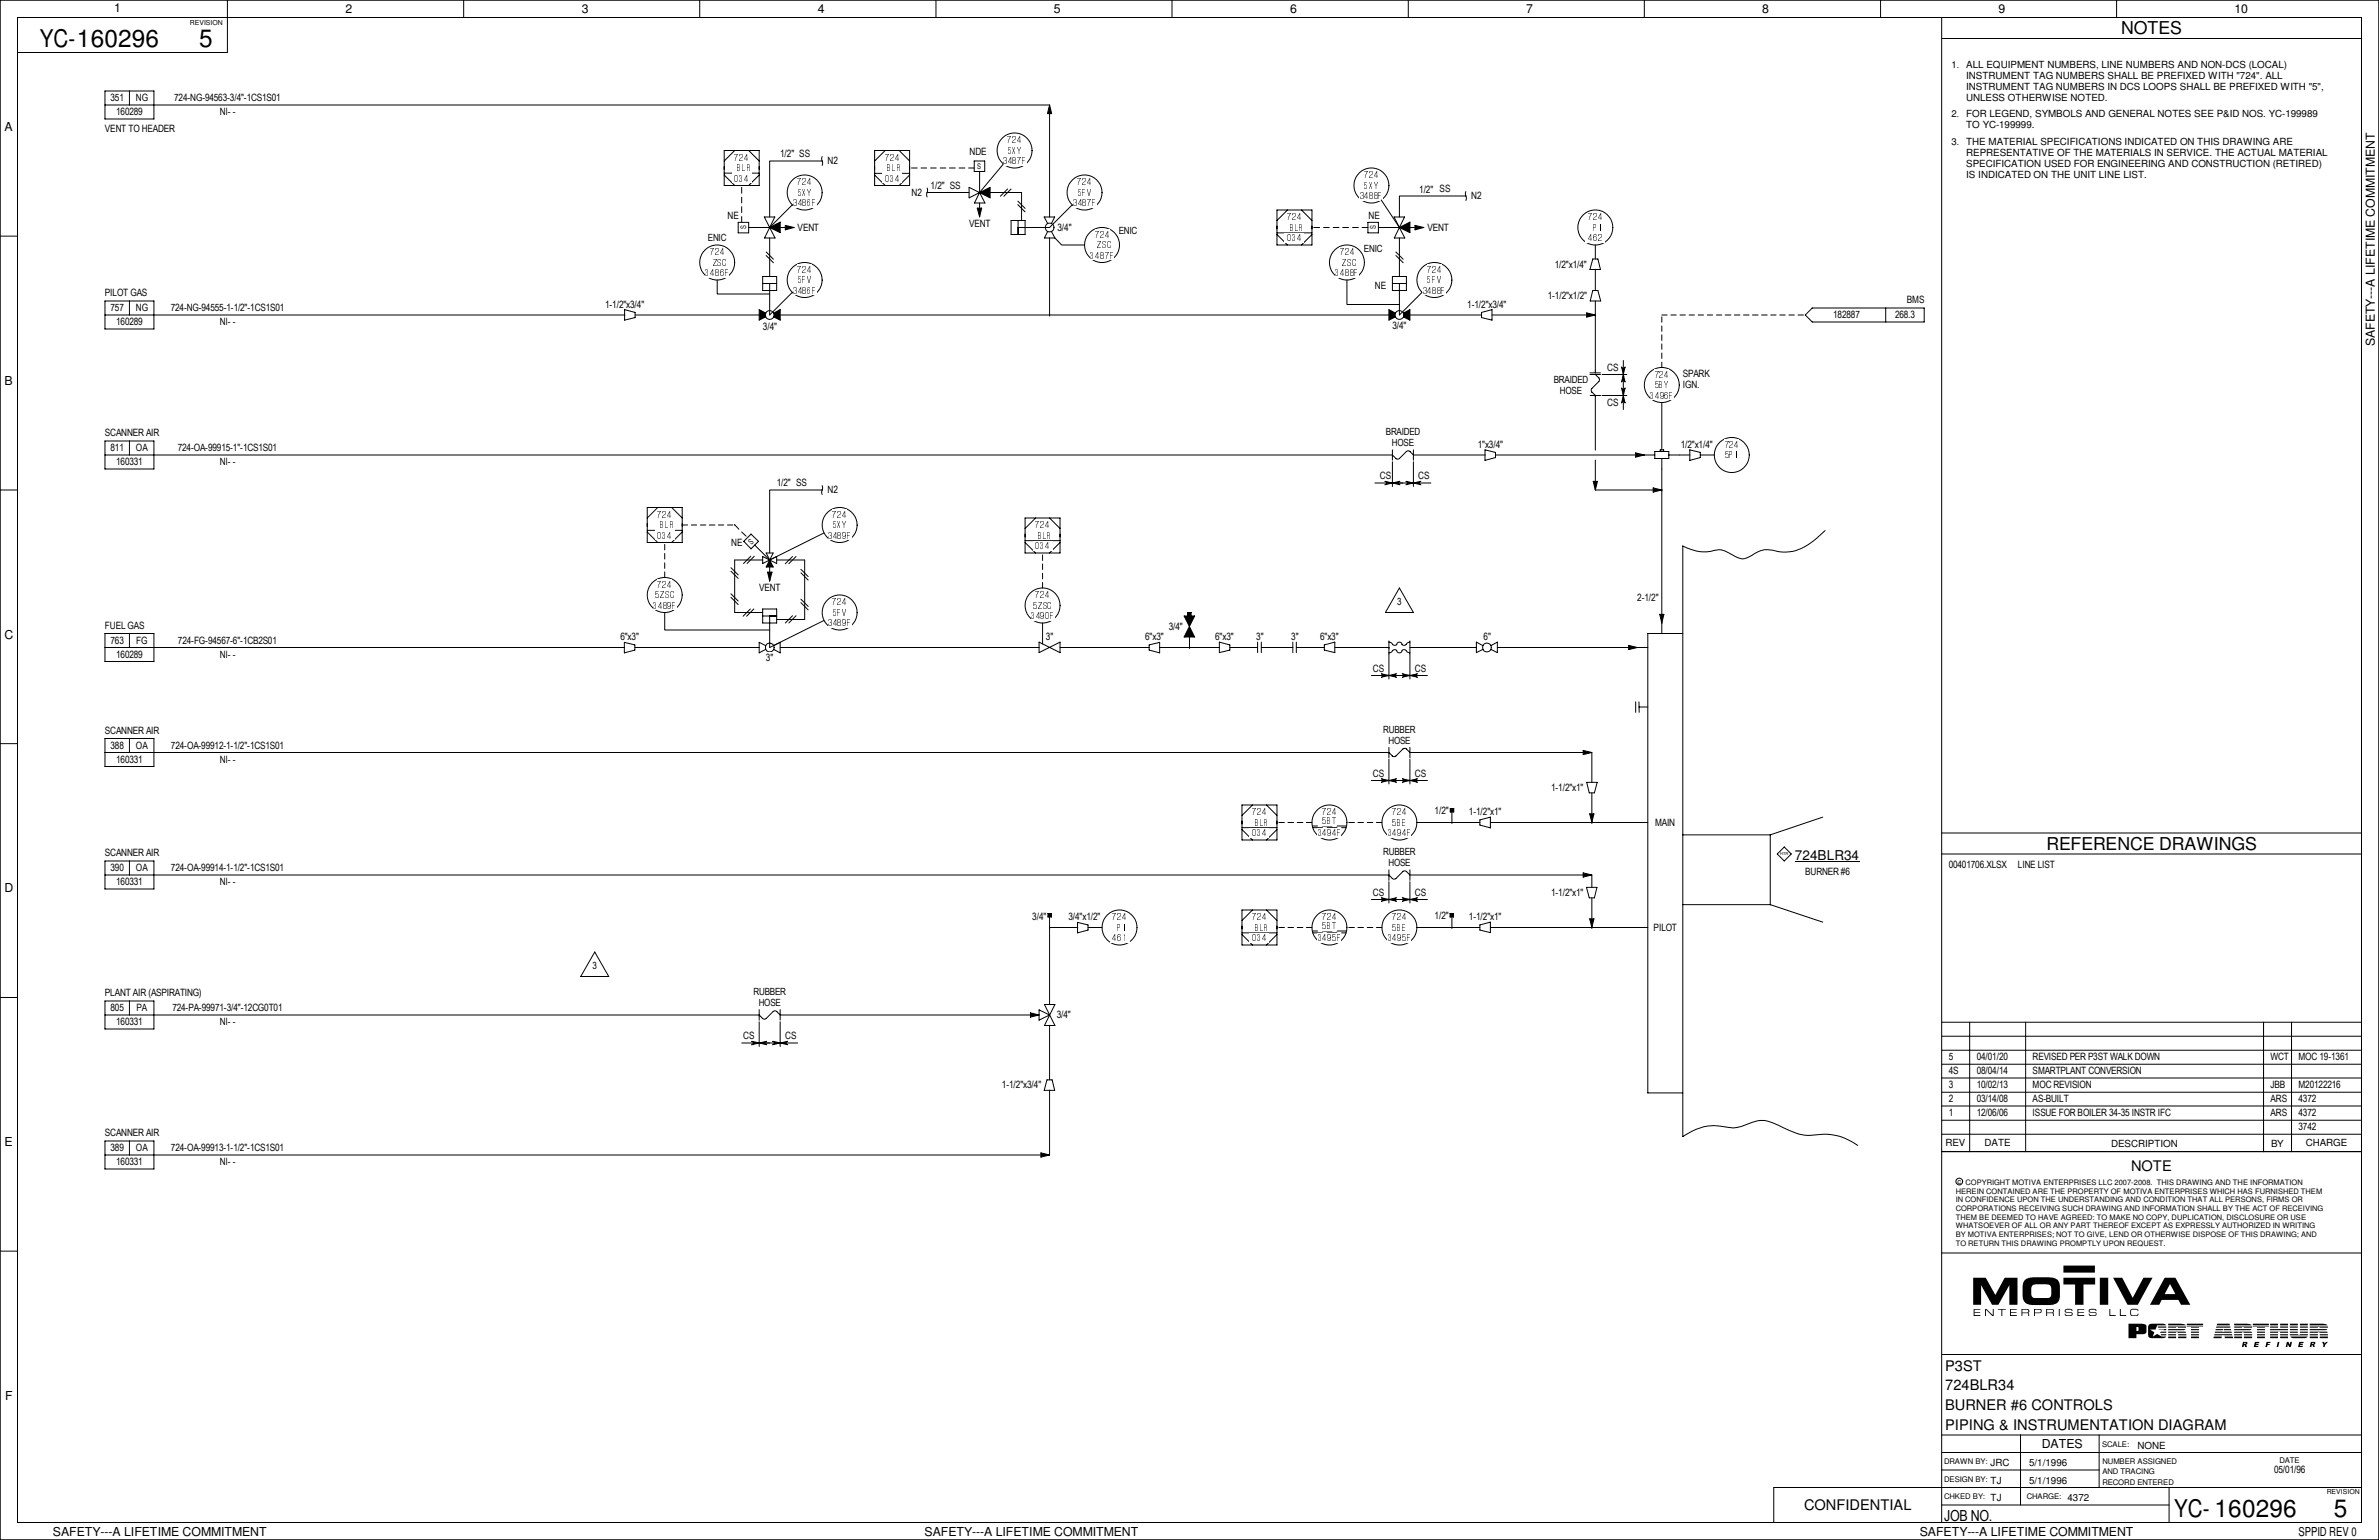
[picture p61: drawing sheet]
<svg xmlns="http://www.w3.org/2000/svg" width="432mm" height="279mm" viewBox="0 0 432 279" stroke-linecap="round" stroke-linejoin="round" font-family="sans-serif">
<defs><g id="words">
<g font-size="4.4">
<text x="7.2" y="8.6">YC-160296</text>
<text x="36.2" y="8.5">5</text>
<text x="394.6" y="275.3">YC- 160296</text>
<text x="423.6" y="275.2">5</text>
</g>
<g font-size="3.2">
<text x="385" y="6.2">NOTES</text>
<text x="371.4" y="154.1">REFERENCE DRAWINGS</text>
</g>
<text font-size="2.8" x="352.9" y="275.9">JOB NO.</text>
<g font-size="2.7">
<text x="386.8" y="212.4">NOTE</text>
<text x="353.1" y="248.7">P3ST</text>
<text x="353.1" y="252.3">724BLR34</text>
<text x="353.1" y="255.8">BURNER #6 CONTROLS</text>
<text x="353.1" y="259.4">PIPING &amp; INSTRUMENTATION DIAGRAM</text>
<text x="327.4" y="274">CONFIDENTIAL</text>
</g>
<text font-size="2.5" x="325.8" y="156">724BLR34</text>
<g font-size="2.2">
<text x="20.7" y="2.2">1</text>
<text x="62.7" y="2.4">2</text>
<text x="105.6" y="2.4">3</text>
<text x="148.4" y="2.4">4</text>
<text x="191.3" y="2.4">5</text>
<text x="234.1" y="2.4">6</text>
<text x="277" y="2.4">7</text>
<text x="319.9" y="2.4">8</text>
<text x="362.8" y="2.4">9</text>
<text x="405.6" y="2.4">10</text>
<text x=".8" y="23.8">A</text>
<text x="431" y="62.8" transform="rotate(-90 431 62.8)">SAFETY---A LIFETIME COMMITMENT</text>
<text x=".8" y="69.8">B</text>
<text x=".8" y="115.9">C</text>
<text x=".8" y="161.9">D</text>
<text x=".8" y="207.9">E</text>
<text x=".9" y="254">F</text>
<text x="370.6" y="262.7">DATES</text>
<text x="9.6" y="278.7">SAFETY---A LIFETIME COMMITMENT</text>
<text x="167.8" y="278.7">SAFETY---A LIFETIME COMMITMENT</text>
<text x="348.4" y="278.7">SAFETY---A LIFETIME COMMITMENT</text>
<text x="417.2" y="278.6">SPPID REV 0</text>
</g>
<g font-size="1.8">
<text x="356.9" y="12.4">ALL EQUIPMENT NUMBERS, LINE NUMBERS AND NON-DCS (LOCAL)</text>
<text x="356.9" y="14.4">INSTRUMENT TAG NUMBERS SHALL BE PREFIXED WITH &quot;724&quot;. ALL</text>
<text x="356.9" y="16.4">INSTRUMENT TAG NUMBERS IN DCS LOOPS SHALL BE PREFIXED WITH &quot;5&quot;,</text>
<text x="19" y="23.9">VENT TO HEADER</text>
<text x="20.1" y="18.4">351</text>
<text x="21.1" y="21">160289</text>
<text x="24.6" y="18.4">NG</text>
<text x="31.6" y="18.4">724-NG-94563-3/4&quot;-1CS1S01</text>
<text x="39.9" y="21">NI- -</text>
<text x="356.9" y="18.4">UNLESS OTHERWISE NOTED.</text>
<text x="356.9" y="21.3">FOR LEGEND, SYMBOLS AND GENERAL NOTES SEE P&amp;ID NOS. YC-199989</text>
<text x="356.9" y="23.3">TO YC-199999.</text>
<text x="141.6" y="28.6">1/2&quot; SS</text>
<text x="150.2" y="29.8">N2</text>
<text x="176" y="28.1">NDE</text>
<text x="356.9" y="26.4">THE MATERIAL SPECIFICATIONS INDICATED ON THIS DRAWING ARE</text>
<text x="356.9" y="28.4">REPRESENTATIVE OF THE MATERIALS IN SERVICE. THE ACTUAL MATERIAL</text>
<text x="165.4" y="35.6">N2</text>
<text x="168.9" y="34.3">1/2&quot; SS</text>
<text x="257.6" y="35">1/2&quot; SS</text>
<text x="356.9" y="30.4">SPECIFICATION USED FOR ENGINEERING AND CONSTRUCTION (RETIRED)</text>
<text x="356.9" y="32.3">IS INDICATED ON THE UNIT LINE LIST.</text>
<text x="132" y="39.7">NE</text>
<text x="144.8" y="41.9">VENT</text>
<text x="175.9" y="41.3">VENT</text>
<text x="191.9" y="42">3/4&quot;</text>
<text x="248.4" y="39.8">NE</text>
<text x="259.1" y="41.9">VENT</text>
<text x="267" y="36.2">N2</text>
<text x="128.5" y="43.8">ENIC</text>
<text x="203.1" y="42.5">ENIC</text>
<text x="247.6" y="45.7">ENIC</text>
<text x="19" y="53.8">PILOT GAS</text>
<text x="249.6" y="52.5">NE</text>
<text x="282.2" y="48.6">1/2&quot;x1/4&quot;</text>
<text x="20.1" y="56.5">757</text>
<text x="21.1" y="59.1">160289</text>
<text x="24.6" y="56.5">NG</text>
<text x="31" y="56.5">724-NG-94555-1-1/2&quot;-1CS1S01</text>
<text x="39.9" y="59.1">NI- -</text>
<text x="109.8" y="55.9">1-1/2&quot;x3/4&quot;</text>
<text x="138.5" y="59.9">3/4&quot;</text>
<text x="252.7" y="59.7">3/4&quot;</text>
<text x="266.3" y="55.9">1-1/2&quot;x3/4&quot;</text>
<text x="280.9" y="54.3">1-1/2&quot;x1/2&quot;</text>
<text x="332.7" y="57.8">182887</text>
<text x="344" y="57.8">268.3</text>
<text x="346.1" y="55">BMS</text>
<text x="282" y="69.5">BRAIDED</text>
<text x="283.1" y="71.5">HOSE</text>
<text x="291.7" y="67.3">CS</text>
<text x="305.4" y="68.4">SPARK</text>
<text x="305.4" y="70.4">IGN.</text>
<text x="291.7" y="73.7">CS</text>
<text x="19" y="79.2">SCANNER AIR</text>
<text x="20.1" y="81.9">811</text>
<text x="24.7" y="81.9">OA</text>
<text x="32.3" y="81.9">724-OA-99915-1&quot;-1CS1S01</text>
<text x="251.5" y="79">BRAIDED</text>
<text x="252.6" y="81">HOSE</text>
<text x="268.2" y="81.3">1&quot;x3/4&quot;</text>
<text x="305.1" y="81.3">1/2&quot;x1/4&quot;</text>
<text x="21.1" y="84.5">160331</text>
<text x="39.9" y="84.5">NI- -</text>
<text x="141" y="88.3">1/2&quot; SS</text>
<text x="150.2" y="89.5">N2</text>
<text x="250.4" y="87">CS</text>
<text x="257.4" y="87">CS</text>
<text x="132.7" y="99.1">NE</text>
<text x="137.8" y="107.3">VENT</text>
<text x="253.6" y="109.9">3</text>
<text x="297.2" y="109.1">2-1/2&quot;</text>
<text x="19" y="114.1">FUEL GAS</text>
<text x="20.1" y="116.8">763</text>
<text x="21.1" y="119.4">160289</text>
<text x="24.7" y="116.8">FG</text>
<text x="32.3" y="116.8">724-FG-94567-6&quot;-1CB2S01</text>
<text x="39.9" y="119.4">NI- -</text>
<text x="112.6" y="116.2">6&quot;x3&quot;</text>
<text x="189.8" y="116.2">3&quot;</text>
<text x="207.9" y="116.2">6&quot;x3&quot;</text>
<text x="212.1" y="114.3">3/4&quot;</text>
<text x="220.6" y="116.2">6&quot;x3&quot;</text>
<text x="228" y="116.2">3&quot;</text>
<text x="234.4" y="116.2">3&quot;</text>
<text x="239.6" y="116.2">6&quot;x3&quot;</text>
<text x="269.3" y="116.2">6&quot;</text>
<text x="139" y="120">3&quot;</text>
<text x="249.2" y="121.9">CS</text>
<text x="256.8" y="121.9">CS</text>
<text x="19" y="133.1">SCANNER AIR</text>
<text x="20.1" y="135.9">388</text>
<text x="24.7" y="135.9">OA</text>
<text x="31" y="135.9">724-OA-99912-1-1/2&quot;-1CS1S01</text>
<text x="251.1" y="133">RUBBER</text>
<text x="252" y="135">HOSE</text>
<text x="21.1" y="138.4">160331</text>
<text x="39.9" y="138.4">NI- -</text>
<text x="249.2" y="141">CS</text>
<text x="256.8" y="141">CS</text>
<text x="281.5" y="143.5">1-1/2&quot;x1&quot;</text>
<text x="260.4" y="147.7">1/2&quot;</text>
<text x="266.6" y="148">1-1/2&quot;x1&quot;</text>
<text x="300.4" y="149.9">MAIN</text>
<text x="19" y="155.4">SCANNER AIR</text>
<text x="251.1" y="155.2">RUBBER</text>
<text x="20.1" y="158.1">390</text>
<text x="21.1" y="160.7">160331</text>
<text x="24.7" y="158.1">OA</text>
<text x="31" y="158.1">724-OA-99914-1-1/2&quot;-1CS1S01</text>
<text x="39.9" y="160.7">NI- -</text>
<text x="252" y="157.2">HOSE</text>
<text x="327.7" y="158.7">BURNER #6</text>
<text x="353.7" y="157.5">00401706.XLSX</text>
<text x="366.3" y="157.5">LINE LIST</text>
<text x="187.4" y="167">3/4&quot;</text>
<text x="193.9" y="167">3/4&quot;x1/2&quot;</text>
<text x="249.2" y="162.6">CS</text>
<text x="256.8" y="162.6">CS</text>
<text x="260.4" y="166.7">1/2&quot;</text>
<text x="266.6" y="167">1-1/2&quot;x1&quot;</text>
<text x="281.5" y="162.6">1-1/2&quot;x1&quot;</text>
<text x="300.1" y="168.9">PILOT</text>
<text x="107.6" y="175.9">3</text>
<text x="19" y="180.8">PLANT AIR (ASPIRATING)</text>
<text x="20.1" y="183.5">805</text>
<text x="24.8" y="183.5">PA</text>
<text x="31.3" y="183.5">724-PA-99971-3/4&quot;-12CG0T01</text>
<text x="136.8" y="180.6">RUBBER</text>
<text x="137.7" y="182.6">HOSE</text>
<text x="191.8" y="184.8">3/4&quot;</text>
<text x="21.1" y="186.1">160331</text>
<text x="39.9" y="186.1">NI- -</text>
<text x="134.9" y="188.6">CS</text>
<text x="142.5" y="188.6">CS</text>
<text x="181.9" y="197.5">1-1/2&quot;x3/4&quot;</text>
<text x="353.7" y="197.5">3</text>
<text x="353.7" y="194.9">4S</text>
<text x="353.7" y="192.4">5</text>
<text x="358.8" y="194.9">08/04/14</text>
<text x="358.8" y="197.5">10/02/13</text>
<text x="358.8" y="192.4">04/01/20</text>
<text x="368.9" y="197.5">MOC REVISION</text>
<text x="368.9" y="194.9">SMARTPLANT CONVERSION</text>
<text x="368.9" y="192.4">REVISED PER P3ST WALK DOWN</text>
<text x="412.1" y="197.5">JBB</text>
<text x="412.1" y="192.4">WCT</text>
<text x="417.2" y="197.5">M20122216</text>
<text x="417.2" y="192.4">MOC 19-1361</text>
<text x="353.7" y="200">2</text>
<text x="353.7" y="202.6">1</text>
<text x="358.8" y="202.6">12/06/06</text>
<text x="358.8" y="200">03/14/08</text>
<text x="368.9" y="202.6">ISSUE FOR BOILER 34-35 INSTR IFC</text>
<text x="368.9" y="200">AS-BUILT</text>
<text x="412.1" y="202.6">ARS</text>
<text x="412.1" y="200">ARS</text>
<text x="417.2" y="202.6">4372</text>
<text x="417.2" y="200">4372</text>
<text x="19" y="206.2">SCANNER AIR</text>
<text x="20.1" y="208.9">389</text>
<text x="24.7" y="208.9">OA</text>
<text x="31" y="208.9">724-OA-99913-1-1/2&quot;-1CS1S01</text>
<text x="353.1" y="208">REV</text>
<text x="360.2" y="207.9">DATE</text>
<text x="383.2" y="208">DESCRIPTION</text>
<text x="412.2" y="208">BY</text>
<text x="417.2" y="205.1">3742</text>
<text x="418.5" y="208">CHARGE</text>
<text x="21.1" y="211.5">160331</text>
<text x="39.9" y="211.5">NI- -</text>
<text x="388" y="262.8">NONE</text>
<text x="361.3" y="266">JRC</text>
<text x="361.3" y="269.2">TJ</text>
<text x="368.3" y="266">5/1/1996</text>
<text x="368.3" y="269.2">5/1/1996</text>
<text x="412.7" y="267.3">05/01/96</text>
<text x="361.3" y="272.4">TJ</text>
<text x="375.3" y="272.4">4372</text>
</g>
<g font-size="1.7">
<text x="354.2" y="12.4">1.</text>
<text x="354.2" y="21.3">2.</text>
<text x="133.3" y="29.2">724</text>
<text x="160.6" y="29.2">724</text>
<text x="182" y="29.8">3487F</text>
<text x="182.8" y="26">724</text>
<text x="182.9" y="27.9">5XY</text>
<text x="354.2" y="26.3">3.</text>
<text x="133.3" y="33">034</text>
<text x="133.8" y="31.1">BLR</text>
<text x="144.7" y="33.7">724</text>
<text x="144.8" y="35.5">5XY</text>
<text x="160.6" y="33">034</text>
<text x="161.1" y="31.1">BLR</text>
<text x="195.5" y="33.7">724</text>
<text x="195.6" y="35.5">5FV</text>
<text x="247.6" y="32.4">724</text>
<text x="247.6" y="34.2">5XY</text>
<text x="143.9" y="37.4">3486F</text>
<text x="194.7" y="37.4">3487F</text>
<text x="233.6" y="40">724</text>
<text x="234.1" y="41.9">BLR</text>
<text x="246.8" y="36.2">3488F</text>
<text x="288.2" y="40">724</text>
<text x="289.1" y="41.9">PI</text>
<text x="128.9" y="46.4">724</text>
<text x="197.9" y="47">3487F</text>
<text x="198.7" y="43.2">724</text>
<text x="199.2" y="45.1">ZSC</text>
<text x="233.6" y="43.8">034</text>
<text x="243.2" y="46.4">724</text>
<text x="288.2" y="43.8">462</text>
<text x="128" y="50.2">3486F</text>
<text x="129.3" y="48.3">ZSC</text>
<text x="143.9" y="53.3">3486F</text>
<text x="144.7" y="49.5">724</text>
<text x="144.8" y="51.4">5FV</text>
<text x="242.3" y="50.2">3488F</text>
<text x="243.6" y="48.3">ZSC</text>
<text x="258.2" y="53.3">3488F</text>
<text x="259" y="49.5">724</text>
<text x="259.1" y="51.4">5FV</text>
<text x="300.3" y="68.6">724</text>
<text x="300.3" y="70.5">5BY</text>
<text x="299.5" y="72.4">3496F</text>
<text x="313" y="81.3">724</text>
<text x="313" y="83.2">5PI</text>
<text x="119.3" y="94">724</text>
<text x="119.8" y="95.9">BLR</text>
<text x="151.1" y="94">724</text>
<text x="151.1" y="95.8">5XY</text>
<text x="187.9" y="95.9">724</text>
<text x="119.3" y="97.8">034</text>
<text x="150.3" y="97.7">3489F</text>
<text x="187.9" y="99.7">034</text>
<text x="188.4" y="97.8">BLR</text>
<text x="119.3" y="106.7">724</text>
<text x="118.5" y="110.5">3489F</text>
<text x="118.9" y="108.6">5ZSC</text>
<text x="150.3" y="113.6">3489F</text>
<text x="151.1" y="109.9">724</text>
<text x="151.1" y="111.7">5FV</text>
<text x="187.1" y="112.4">3490F</text>
<text x="187.5" y="110.5">5ZSC</text>
<text x="187.9" y="108.6">724</text>
<text x="227.3" y="148">724</text>
<text x="227.8" y="149.9">BLR</text>
<text x="240" y="148">724</text>
<text x="240" y="149.6">5BT</text>
<text x="252.7" y="148">724</text>
<text x="252.7" y="149.9">5BE</text>
<text x="227.3" y="151.8">034</text>
<text x="239.1" y="151.8">3494F</text>
<text x="251.8" y="151.8">3494F</text>
<text x="201.9" y="167">724</text>
<text x="227.3" y="167">724</text>
<text x="240" y="167">724</text>
<text x="252.7" y="167">724</text>
<text x="201.9" y="170.8">461</text>
<text x="202.8" y="168.9">PI</text>
<text x="227.3" y="170.8">034</text>
<text x="227.8" y="168.9">BLR</text>
<text x="239.1" y="170.8">3495F</text>
<text x="240" y="168.6">5BT</text>
<text x="251.8" y="170.8">3495F</text>
<text x="252.7" y="168.9">5BE</text>
</g>
<g font-size="1.4">
<text x="177.4" y="30.6">S</text>
<text x="135.4" y="41.6" transform="rotate(-90 135.4 41.6)">S</text>
<text x="249.7" y="41.6" transform="rotate(-90 249.7 41.6)">S</text>
<text x="136.4" y="98.9" transform="rotate(-45 136.4 98.9)">S</text>
<text x="355.3" y="214.8">c COPYRIGHT MOTIVA ENTERPRISES LLC 2007-2008. THIS DRAWING AND THE INFORMATION</text>
<text x="355" y="216.6">HEREIN CONTAINED ARE THE PROPERTY OF MOTIVA ENTERPRISES WHICH HAS FURNISHED THEM</text>
<text x="355" y="218.1">IN CONFIDENCE UPON THE UNDERSTANDING AND CONDITION THAT ALL PERSONS, FIRMS OR</text>
<text x="355" y="219.7">CORPORATIONS RECEIVING SUCH DRAWING AND INFORMATION SHALL BY THE ACT OF RECEIVING</text>
<text x="355" y="221.3">THEM BE DEEMED TO HAVE AGREED: TO MAKE NO COPY, DUPLICATION, DISCLOSURE OR USE</text>
<text x="355" y="222.9">WHATSOEVER OF ALL OR ANY PART THEREOF EXCEPT AS EXPRESSLY AUTHORIZED IN WRITING</text>
<text x="355" y="224.5">BY MOTIVA ENTERPRISES; NOT TO GIVE, LEND OR OTHERWISE DISPOSE OF THIS DRAWING; AND</text>
<text x="355" y="226.1">TO RETURN THIS DRAWING PROMPTLY UPON REQUEST.</text>
<text x="381.6" y="262.6">SCALE:</text>
<text x="352.9" y="265.7">DRAWN BY:</text>
<text x="352.9" y="268.9">DESIGN BY:</text>
<text x="381.6" y="267.5">AND TRACING</text>
<text x="381.6" y="269.4">RECORD ENTERED</text>
<text x="381.6" y="265.6">NUMBER ASSIGNED</text>
<text x="413.7" y="265.4">DATE</text>
<text x="352.9" y="272">CHKED BY:</text>
<text x="367.9" y="272">CHARGE:</text>
</g>
<g font-size="1.3">
<text x="34.5" y="4.5">REVISION</text>
<text x="422.3" y="271.1">REVISION</text>
</g>
<text font-size=".7" x="323.1" y="155.2">HTR</text>
</g></defs>
<g fill="none" stroke="#fff" stroke-width=".18">
<path d="M352.4 156.8h1.3M353.1 156.2v1.3M352.4 194.3h1.3M352.4 199.4h1.3M352.4 196.8h1.3M352.4 191.8h1.3M353.1 191.1v1.3M353.1 193.7v1.3M353.1 196.2v1.3M353.1 198.8v1.3M357.5 194.3h1.3M357.5 199.4h1.3"/>
<path d="M357.5 196.8h1.3M357.5 191.8h1.3M358.1 191.1v1.3M358.1 193.7v1.3M358.1 196.2v1.3M358.1 198.8v1.3M367.7 194.3h1.3M367.7 199.4h1.3M367.7 196.8h1.3M367.7 191.8h1.3M368.3 191.1v1.3M368.3 193.7v1.3"/>
<path d="M368.3 196.2v1.3M368.3 198.8v1.3M410.8 199.4h1.4M410.8 196.8h1.4M410.8 191.8h1.4M411.5 191.1v1.3M411.5 196.2v1.3M411.5 198.8v1.3M415.9 199.4h1.3M415.9 196.8h1.3M415.9 191.8h1.3M416.6 191.1v1.3"/>
<path d="M416.6 196.2v1.3M416.6 198.8v1.3M352.4 201.9h1.3M353.1 201.3v1.3M357.5 201.9h1.3M358.1 201.3v1.3M367.7 201.9h1.3M368.3 201.3v1.3M410.8 201.9h1.4M411.5 201.3v1.3M415.9 201.9h1.3M415.9 204.5h1.3"/>
<path d="M416.6 201.3v1.3M416.6 203.8v1.3"/>
</g>
<g fill="none" stroke="#000" stroke-width=".18">
<path d="M298.4 82.5h2M300.4 81.9h2.5v1.3h-2.5zM301.3 81.9v-.3h.7v.3M301.6 83.2v1.9M302.9 82.5h1.9M297.2 117.5h1.9M301.6 113v1.9M297.5 128.3h1.6M297.5 127.3v1.9M297.2 149.2h1.9M323.8 153.7l1.3 1.2-1.3 1.3-1.2-1.3zM325.8 156.4h11.7"/>
<path d="M297.2 168.3h1.9"/>
<circle cx="120.6" cy="108" r="3.2"/>
</g>
<g fill="#fff">
<path d="M119.3 105.2h2.7v1.7h-2.7z" fill-rule="evenodd"/>
<path d="M118.5 109h4.3v1.7h-4.3z" fill-rule="evenodd"/>
<path d="M118.9 107.1h3.5v1.7h-3.5z" fill-rule="evenodd"/>
</g>
<circle cx="130.2" cy="47.6" r="3.2" fill="none" stroke="#000" stroke-width=".18"/>
<g fill="#fff">
<path d="M128.9 44.8h2.6v1.8h-2.6z" fill-rule="evenodd"/>
<path d="M128 48.6h4.3v1.8h-4.3z" fill-rule="evenodd"/>
<path d="M128.4 46.7h3.5v1.8h-3.5z" fill-rule="evenodd"/>
</g>
<circle cx="200" cy="44.5" r="3.2" fill="none" stroke="#000" stroke-width=".18"/>
<g fill="#fff">
<path d="M198.7 41.7h2.6v1.7h-2.6z" fill-rule="evenodd"/>
<path d="M197.9 45.5h4.3v1.7h-4.3z" fill-rule="evenodd"/>
<path d="M198.3 43.6h3.5v1.7h-3.5z" fill-rule="evenodd"/>
</g>
<circle cx="244.5" cy="47.6" r="3.2" fill="none" stroke="#000" stroke-width=".18"/>
<g fill="#fff">
<path d="M243.2 44.8h2.6v1.8h-2.6z" fill-rule="evenodd"/>
<path d="M242.3 48.6h4.3v1.8h-4.3z" fill-rule="evenodd"/>
<path d="M242.7 46.7h3.5v1.8h-3.5z" fill-rule="evenodd"/>
</g>
<circle cx="289.6" cy="41.3" r="3.2" fill="none" stroke="#000" stroke-width=".18"/>
<g fill="#fff">
<path d="M288.2 38.5h2.7v1.8h-2.7z" fill-rule="evenodd"/>
<path d="M287.8 42.3h3.5v1.8h-3.5z" fill-rule="evenodd"/>
<path d="M288.2 40.4h2.7v1.8h-2.7z" fill-rule="evenodd"/>
</g>
<g fill="none" stroke="#000" stroke-width=".18">
<path d="M138.4 51.4h2.6M138.4 50.2h2.6v2.5h-2.6zM139.7 51.4v5.7M183.5 40h2.6v2.5h-2.6zM184.8 41.3h5.7M184.8 40v2.5M190.2 42l-.6 1.2h1.9l-.7-1.2M190.2 40.6l-.7-1.2h1.9l-.6 1.2M252.7 51.4h2.6M252.7 50.2h2.6v2.5h-2.6zM254 51.4v5.7M238.2 149.9h.9"/>
<path d="M238.3 150.2h1.7M240 149.9h1.8M240.9 150.2h1.8M242.7 149.9h1.7M243.5 150.2h.8"/>
<circle cx="190.5" cy="41.3" r=".8"/>
<circle cx="241.3" cy="149.2" r="3.2"/>
</g>
<g fill="#fff">
<path d="M240 146.4h2.6v1.8h-2.6z" fill-rule="evenodd"/>
<path d="M239.1 150.2h4.4v1.8h-4.4z" fill-rule="evenodd"/>
<path d="M240 148.1h2.6v1.7h-2.6z" fill-rule="evenodd"/>
</g>
<g fill="none" stroke="#000" stroke-width=".18">
<path d="M238.2 168.9h.9M238.3 169.2h1.7M240 168.9h1.8M240.9 169.2h1.8M242.7 168.9h1.7M243.5 169.2h.8"/>
<circle cx="241.3" cy="168.3" r="3.2"/>
</g>
<g fill="#fff">
<path d="M240 165.5h2.6v1.8h-2.6z" fill-rule="evenodd"/>
<path d="M239.1 169.3h4.4v1.8h-4.4z" fill-rule="evenodd"/>
<path d="M240 167.1h2.6v1.8h-2.6z" fill-rule="evenodd"/>
</g>
<path d="M131.4 31.7l1.9 2M131.4 27.3h6.4v6.4h-6.4zM131.4 31.4h6.4M133.3 27.3l-1.9 1.9M135.9 27.3l1.9 1.9M137.8 31.7l-1.9 2" fill="none" stroke="#000" stroke-width=".18"/>
<g fill="#fff">
<path d="M133.3 27.7h2.6v1.8h-2.6z" fill-rule="evenodd"/>
<path d="M132.9 31.5h3.5v1.8h-3.5z" fill-rule="evenodd"/>
<path d="M132.9 29.6h3.5v1.8h-3.5z" fill-rule="evenodd"/>
</g>
<circle cx="301.6" cy="69.9" r="3.2" fill="none" stroke="#000" stroke-width=".18"/>
<g fill="#fff">
<path d="M300.3 67.1h2.6v1.7h-2.6z" fill-rule="evenodd"/>
<path d="M299.5 70.9h4.3v1.7h-4.3z" fill-rule="evenodd"/>
<path d="M300.3 69h2.6v1.7h-2.6z" fill-rule="evenodd"/>
</g>
<path d="M158.7 31.7l2 2M158.7 27.3h6.4v6.4h-6.4zM158.7 31.5h6.4M160.7 27.3l-2 1.9M163.2 27.3l1.9 1.9M165.1 31.7l-1.9 2" fill="none" stroke="#000" stroke-width=".18"/>
<g fill="#fff">
<path d="M160.6 27.7h2.6v1.8h-2.6z" fill-rule="evenodd"/>
<path d="M160.2 31.5h3.5v1.8h-3.5z" fill-rule="evenodd"/>
<path d="M160.2 29.6h3.5v1.8h-3.5z" fill-rule="evenodd"/>
</g>
<circle cx="189.2" cy="109.9" r="3.2" fill="none" stroke="#000" stroke-width=".18"/>
<g fill="#fff">
<path d="M187.9 107.1h2.6v1.7h-2.6z" fill-rule="evenodd"/>
<path d="M187.1 110.9h4.3v1.7h-4.3z" fill-rule="evenodd"/>
<path d="M187.5 109h3.5v1.7h-3.5z" fill-rule="evenodd"/>
</g>
<path d="M231.8 38.1h6.3v6.3h-6.3zM233.7 38.1l-1.9 1.9M236.2 38.1l1.9 1.9M231.8 42.5l1.9 1.9M231.8 42.2h6.3M238.1 42.5l-1.9 1.9" fill="none" stroke="#000" stroke-width=".18"/>
<g fill="#fff">
<path d="M233.6 38.5h2.7v1.8h-2.7z" fill-rule="evenodd"/>
<path d="M233.2 42.3h3.5v1.8h-3.5z" fill-rule="evenodd"/>
<path d="M233.2 40.4h3.5v1.8h-3.5z" fill-rule="evenodd"/>
</g>
<g fill="none" stroke="#000" stroke-width=".18">
<path d="M138.7 39.4h1.9l-1.8 3.8h1.9zM176.8 29.2h1.9v1.9h-1.9zM177.8 31.1v3.8M134 40.3h1.9v1.9h-1.9zM135.9 41.3h3.8M139.7 41.3h.1M139.7 41.3l1.9-1v1.9zM136.3 96.9l1.4 1.3-1.4 1.4-1.3-1.4zM137 98.9l2.7 2.7M138.4 101v1.2l2.6-1.2v1.2zM138.4 110.5h2.6v2.5h-2.6zM138.4 111.8h2.6"/>
<path d="M139 117.1l-1.2-.6v1.9l1.2-.6M139.1 100.3h1.2l-1.2 2.6h1.2zM139.7 111.8v5.7M140.4 117.1l1.2-.6v1.9l-1.2-.6"/>
<circle cx="139.7" cy="117.5" r=".8"/>
</g>
<path d="M139.7 41.3l1.9-1v1.9zM139.7 101.6l.6 1.3h-1.2z" fill="#000"/>
<path d="M177.8 34.9l1.9-.9v1.9z" fill="#fff"/>
<g fill="#000">
<path d="M177.8 34.9l1.9-.9v1.9zM254 41.3l1.9-1v1.9z"/>
<path d="M178.1 34.8l.3-.2v.6l-.3-.1z" fill-rule="evenodd"/>
</g>
<g fill="none" stroke="#000" stroke-width=".18">
<path d="M175.9 34v1.9l3.8-1.9v1.9zM177.8 34.9h.1M177.8 34.9l1 1.9h-1.9zM253 39.4h1.9l-1.8 3.8h1.9zM248.3 40.3h1.9v1.9h-1.9zM250.2 41.3h3.8M254 41.3h.1M254 41.3l1.9-1v1.9zM225.4 150.5l1.9 1.9M225.4 146h6.4v6.4h-6.4zM225.4 150.2h6.4M227.3 146l-1.9 2"/>
<path d="M229.9 146l1.9 2M231.8 150.5l-1.9 1.9"/>
</g>
<g fill="#fff">
<path d="M227.3 146.4h2.6v1.8h-2.6z" fill-rule="evenodd"/>
<path d="M226.9 150.2h3.4v1.8h-3.4z" fill-rule="evenodd"/>
<path d="M226.9 148.3h3.4v1.8h-3.4z" fill-rule="evenodd"/>
</g>
<path d="M225.4 169.5l1.9 1.9M225.4 165.1h6.4v6.3h-6.4zM225.4 169.2h6.4M227.3 165.1l-1.9 1.9M229.9 165.1l1.9 1.9M231.8 169.5l-1.9 1.9" fill="none" stroke="#000" stroke-width=".18"/>
<g fill="#fff">
<path d="M227.3 165.5h2.6v1.8h-2.6z" fill-rule="evenodd"/>
<path d="M226.9 169.3h3.4v1.8h-3.4z" fill-rule="evenodd"/>
<path d="M226.9 167.4h3.4v1.8h-3.4z" fill-rule="evenodd"/>
</g>
<circle cx="203.2" cy="168.3" r="3.2" fill="none" stroke="#000" stroke-width=".18"/>
<g fill="#fff">
<path d="M201.9 165.5h2.6v1.8h-2.6z" fill-rule="evenodd"/>
<path d="M201.5 169.3h3.4v1.8h-3.4z" fill-rule="evenodd"/>
<path d="M201.9 167.4h2.6v1.8h-2.6z" fill-rule="evenodd"/>
</g>
<path d="M186.1 98.4l1.9 1.9M186.1 94h6.3v6.3h-6.3zM186.1 98.1h6.3M188 94l-1.9 1.9M190.5 94l1.9 1.9M192.4 98.4l-1.9 1.9" fill="none" stroke="#000" stroke-width=".18"/>
<g fill="#fff">
<path d="M187.9 94.4h2.6v1.7h-2.6z" fill-rule="evenodd"/>
<path d="M187.5 98.2h3.5v1.7h-3.5z" fill-rule="evenodd"/>
<path d="M187.5 96.3h3.5v1.7h-3.5z" fill-rule="evenodd"/>
</g>
<circle cx="254" cy="149.2" r="3.2" fill="none" stroke="#000" stroke-width=".18"/>
<g fill="#fff">
<path d="M252.7 146.4h2.6v1.8h-2.6z" fill-rule="evenodd"/>
<path d="M251.8 150.2h4.4v1.8h-4.4z" fill-rule="evenodd"/>
<path d="M252.7 148.3h2.6v1.8h-2.6z" fill-rule="evenodd"/>
</g>
<path d="M117.5 96.5l1.9 1.9M117.5 92.1h6.3v6.3h-6.3zM117.5 96.2h6.3M119.4 92.1l-1.9 1.9M121.9 92.1l1.9 1.9M123.8 96.5l-1.9 1.9" fill="none" stroke="#000" stroke-width=".18"/>
<g fill="#fff">
<path d="M119.3 92.5h2.7v1.7h-2.7z" fill-rule="evenodd"/>
<path d="M118.9 96.3h3.5v1.7h-3.5z" fill-rule="evenodd"/>
<path d="M118.9 94.4h3.5v1.7h-3.5z" fill-rule="evenodd"/>
</g>
<circle cx="254" cy="168.3" r="3.2" fill="none" stroke="#000" stroke-width=".18"/>
<g fill="#fff">
<path d="M252.7 165.5h2.6v1.8h-2.6z" fill-rule="evenodd"/>
<path d="M251.8 169.3h4.4v1.8h-4.4z" fill-rule="evenodd"/>
<path d="M252.7 167.4h2.6v1.8h-2.6z" fill-rule="evenodd"/>
</g>
<g fill="none" stroke="#000" stroke-width=".18">
<path d="M19 16.5h8.9v5.1h-8.9zM19 19h8.9M23.5 16.5v2.5M27.9 19h162.6v20.4M134.6 34v1.1M134.6 35.8v1M134.6 37.5v1.1M134.6 39.3v1M149.2 28.4v.8M149.2 29.2v.8M149.2 29.2h-9.5v10.2M165.4 30.5h1.1"/>
<path d="M167.2 30.5h1M168.3 34.1v.8M168.3 34.9v.8M168.3 34.9h7.6M168.9 30.5h1M170.6 30.5h1.1M172.3 30.5h1.1M174.1 30.5h1M175.8 30.5h1M177.4 37.8h.8l-.4 1.5zM177.8 36.8v2.6M179.7 34.9h5.7v5.1"/>
<path d="M182.9 34.3l-1.3 1.3M183.5 34.3l-1.3 1.3M184.7 36.5l1.4 1.3M184.7 37.1l1.4 1.3M266.1 34.8v.8M266.1 35.6v.8M266.1 35.6h-12.1v3.8M19 54.6h8.9v5.1h-8.9zM19 57.1h94.4M23.5 54.6v2.5M113.4 56.2l1.9 .5v.9l-1.9 .5zM115.3 57.1h22.5"/>
<path d="M130.2 50.8v2.5h9.5M139.1 46.4l1.3 1.3M139.1 45.7l1.3 1.3M139.7 43.2v7M141.6 57.1h110.5M141.6 41.3h2.5M142.5 40.9l1.6 .4-1.6 .4zM190.5 57.1h.1M190.5 43.1v14M191.5 43.2l1.2 1.2h4.1M238.5 41.3h1M240.2 41.3h1.1"/>
<path d="M242 41.3h1M243.7 41.3h1.1M244.5 50.8v4.4h9.5M245.5 41.3h1M247.2 41.3h1.1M253.4 46.4l1.3 1.3M253.4 45.7l1.3 1.3M254 43.2v7M255.9 57.1h13M255.9 41.3h2.5M256.8 40.9l1.6 .4-1.6 .4zM268.9 56.7l1.9-.5v1.9l-1.9-.5z"/>
<path d="M289.1 47h.9l.5 1.9h-1.9zM289.1 52.7h.9l.5 1.9h-1.9zM289.6 44.4v2.6M289.6 48.9v3.8M301.6 57.1h1M301.6 57.5v1M301.6 59.1v1M303.3 57.1h.9M304.9 57.1h1M306.6 57.1h1M308.2 57.1h1M309.9 57.1h1"/>
<path d="M311.5 57.1h1M313.1 57.1h1.1M314.8 57.1h1M316.4 57.1h1.1M318.1 57.1h1M319.7 57.1h1.1M321.4 57.1h1M323 57.1h1M324.7 57.1h1M326.3 57.1h1M328.9 55.9h20.3v2.5h-20.3l-1.2-1.3zM342.3 55.9v2.5"/>
<path d="M288.6 67.9h1.9M288.6 71.8h1.9M288.9 71.1l.7 .7M289.6 67.9l.6 .7M290.2 68.5l.1 .6-1.5 1.5 .1 .6M301.6 60.7v1.1M301.6 62.4v1M301.6 64.1v.9M301.6 65.7v1M301.6 73v8.6M19 80h8.9v5.1h-8.9zM19 82.5h8.9"/>
<path d="M23.5 80v2.5M120.6 98.8v1M123.8 95.2h1M125.5 95.2h.9M127.1 95.2h1M128.7 95.2h1.1M130.4 95.2h1M132 95.2h1M133.3 95.2l.8 .8M134.6 96.5l.8 .8M149.2 88.9v.8M149.2 88.1v.8"/>
<path d="M149.2 88.9h-9.5v11.4M252.7 82.5l.7 .7M252.7 81.6v1.9M255.9 81.9l.6 .6h13.1M255.9 81.9l-.5-.1-1.5 1.5-.6-.1M256.5 81.6v1.9M269.5 81.6l1.9 .5v.9l-1.9 .5zM271.4 82.5h27.1M301.6 88.9h.1M301.6 85.1v28M304.8 82.5h1.9M19 114.9h8.9v5.1h-8.9z"/>
<path d="M19 117.5h94.4M23.5 114.9v2.6M113.3 116.5l1.9 .5v.9l-1.9 .5zM115.2 117.5h22.6M120.6 111.1v3.2h19.1M120.6 100.4v1M120.6 102.1v1M120.6 103.8v1M132.7 107.7l1.3 1.4M132.7 108.4l1.3 1.3M132.7 103l1.3 1.3M132.7 103.6l1.3 1.3"/>
<path d="M136.2 110.5l-1.3 1.3M136.3 100.9l-1.3 1.3M136.8 110.5l-1.3 1.3M136.9 100.9l-1.3 1.3M138.4 101.6h-5.1v9.5h5.1M139.3 103.8h.8l-.4 1.6zM139.7 102.9v2.5M141 101.6h5v10.8h-5M141.6 117.5h47M143.8 111.7l-1.3 1.3M143.8 101l-1.3 1.3M144.5 111.7l-1.3 1.3"/>
<path d="M144.5 101l-1.3 1.3M145.4 108.7l1.3 1.3M145.4 109.3l1.3 1.4M145.4 103.3l1.3 1.3M145.4 103.9l1.3 1.3M155.6 111.1a3.2 3.2 0 0 1-4.6 2.9 3.2 3.2 0 0 1-.5-5.4 3.2 3.2 0 0 1 5 2l.1 .6M189.2 100.7v1M189.2 102.3v1M189.2 104v1M189.2 105.7v1M189.2 113v3.8M192.4 117.5h16.2"/>
<path d="M208.6 117l1.9-.5v1.9l-1.9-.5zM251.5 111.1h5M252.1 116.5l.5 .2a.55 .55 0 0 0 .9 .2M252.1 116.3v2.4M253.5 118a.49 .49 0 0 0 .5 .5 .49 .49 0 0 0 .5-.5 .55 .55 0 0 1 .9 .3l.5 .1M253.5 118a.55 .55 0 0 0-.9 .3l-.5 .1M255.9 116.5l-.5 .2a.55 .55 0 0 1-.9 .2 .49 .49 0 0 0-.5-.4 .49 .49 0 0 0-.5 .4M255.9 116.3v2.4M255.9 117.5h12.1M269.2 117.1l-1.2-.6v1.9l1.2-.6M270.6 117.1l1.2-.6v1.9l-1.2-.6M271.8 117.5h25.4"/>
<path d="M19 134h8.9v5.1h-8.9zM19 136.5h8.9M23.5 134v2.5M252.1 136.5l.6 .7M252.1 135.6v1.9M255.3 135.9l.6 .6M255.3 135.9l-.5-.1-1.6 1.4h-.5M255.9 135.6v1.9M296.9 127.3v1.9M19 156.2h8.9v5.1h-8.9zM19 158.7h8.9M23.5 156.2v2.5"/>
<path d="M232.1 149.2h1M233.8 149.2h1M235.5 149.2h1M237.1 149.2h1M244.8 149.2h1M246.5 149.2h1M248.2 149.2h1M249.8 149.2h1M252.1 157.8v1.9M252.1 158.7l.6 .7M255.3 158.1l.6 .6M255.3 158.1l-.5-.1-1.6 1.5-.5-.1"/>
<path d="M255.9 157.8v1.9M288 141.9h1.9l-.5 1.9h-.9zM288.9 143.8v5.5M105.4 177.2h5.1M190.5 168.3h.1M190.5 166.3v15.9M190.5 168.3h5.1M195.6 167.3l1.9 .5v.9l-1.9 .5zM197.5 168.3h2.5M232.1 168.3h1M233.8 168.3h1M235.5 168.3h1"/>
<path d="M237.1 168.3h1M244.8 168.3h1M246.5 168.3h1M248.2 168.3h1M249.8 168.3h1M268.6 167.8l1.9-.5v1.9l-1.9-.5zM288 161h1.9l-.5 1.9h-.9zM19 181.6h8.9v5.1h-8.9zM19 184.1h8.9M23.5 181.6v2.5M137.8 184.1l.6 .7M137.8 183.2v1.9"/>
<path d="M141 183.5l.6 .6h47M141 183.5l-.5-.1-1.6 1.5-.5-.1M141.6 183.2v1.9M188.6 183.2l1.9 .9-1.9 1zM189.6 182.2h1.9l-1.9 3.9h1.9zM190 195.9h1l.4 1.9h-1.9zM190.5 197.8v11.7h-171.5M190.5 186v9.9M19 207h8.9v5.1h-8.9zM23.5 207v2.5"/>
<circle cx="269.9" cy="117.5" r=".8"/>
</g>
<path d="M177.4 37.8h.8l-.4 1.5zM142.5 40.9l1.6 .4-1.6 .4zM256.8 40.9l1.6 .4-1.6 .4zM139.3 103.8h.8l-.4 1.6z" fill="#000"/>
<path d="M356.2 10.8h1.3M356.2 19.7h1.3M356.9 10.2v1.3M356.9 19v1.4M326.4 158.1h1.3M327 157.5v1.3M411.5 266.7h1.3M412.1 266.1v1.3" fill="none" stroke="#fff" stroke-width=".18"/>
<g fill="#fff">
<path d="M150.3 112.2h4.2v1.7h-4.2z" fill-rule="evenodd"/>
<path d="M151.1 108.3h2.6v1.8h-2.6z" fill-rule="evenodd"/>
<path d="M151.1 110.3h2.6v1.7h-2.6z" fill-rule="evenodd"/>
</g>
<path d="M252.1 33.7a3.2 3.2 0 0 1-4.6 2.8 3.2 3.2 0 0 1-.5-5.4 3.2 3.2 0 0 1 5.1 2v.6M149.6 112.6l-9.9 4.9" fill="none" stroke="#000" stroke-width=".18"/>
<g fill="#fff">
<path d="M246.8 34.7h4.2v1.7h-4.2z" fill-rule="evenodd"/>
<path d="M247.6 30.9h2.6v1.7h-2.6z" fill-rule="evenodd"/>
<path d="M247.6 32.8h2.6v1.7h-2.6z" fill-rule="evenodd"/>
</g>
<path d="M200 34.9a3.2 3.2 0 0 1-4.6 2.9 3.2 3.2 0 0 1-.4-5.4 3.2 3.2 0 0 1 5 2v.6M250.7 36.3l3.3 5" fill="none" stroke="#000" stroke-width=".18"/>
<g fill="#fff">
<path d="M194.7 36h4.3v1.7h-4.3z" fill-rule="evenodd"/>
<path d="M195.5 32.1h2.7v1.8h-2.7z" fill-rule="evenodd"/>
<path d="M195.6 34.1h2.5v1.7h-2.5z" fill-rule="evenodd"/>
</g>
<path d="M194.6 37.2l-4.1 4.1M155.6 95.2a3.2 3.2 0 0 1-4.6 2.9 3.2 3.2 0 0 1-.5-5.4 3.2 3.2 0 0 1 5 2l.1 .6" fill="none" stroke="#000" stroke-width=".18"/>
<g fill="#fff">
<path d="M150.3 96.3h4.2v1.7h-4.2z" fill-rule="evenodd"/>
<path d="M151.1 92.5h2.6v1.7h-2.6z" fill-rule="evenodd"/>
<path d="M151.1 94.4h2.6v1.7h-2.6z" fill-rule="evenodd"/>
</g>
<g fill="none" stroke="#000" stroke-width=".18">
<path d="M149.6 96.7l-9.9 4.9"/>
<circle cx="146" cy="50.8" r="3.2"/>
</g>
<g fill="#fff">
<path d="M143.9 51.9h4.3v1.7h-4.3z" fill-rule="evenodd"/>
<path d="M144.7 48h2.7v1.8h-2.7z" fill-rule="evenodd"/>
<path d="M144.8 50h2.5v1.6h-2.5z" fill-rule="evenodd"/>
</g>
<path d="M149.2 34.9a3.2 3.2 0 0 1-4.6 2.9 3.2 3.2 0 0 1-.4-5.4 3.2 3.2 0 0 1 5 2v.6M143.8 53l-4.1 4.1" fill="none" stroke="#000" stroke-width=".18"/>
<g fill="#fff">
<path d="M143.9 36h4.3v1.7h-4.3z" fill-rule="evenodd"/>
<path d="M144.7 32.1h2.7v1.8h-2.7z" fill-rule="evenodd"/>
<path d="M144.8 34.1h2.5v1.7h-2.5z" fill-rule="evenodd"/>
</g>
<path d="M143.8 37.2l-4.1 4.1M288 56.8l1.6 .3-1.6 .4zM288.5 147.7h.8l-.4 1.5zM107.9 172.7l2.6 4.5h-5.1zM187 183.8l1.6 .3-1.6 .4z" fill="none" stroke="#000" stroke-width=".18"/>
<path d="M288 56.8l1.6 .3-1.6 .4zM288.5 147.7h.8l-.4 1.5zM187 183.8l1.6 .3-1.6 .4z" fill="#000"/>
<path d="M203.1 40.9h3.3v2h-3.3z" fill-rule="evenodd" fill="#fff"/>
<path d="M300.1 88.5l1.5 .4-1.5 .4zM301.2 111.5h.8l-.4 1.5z" fill="#000"/>
<path d="M300.1 88.5l1.5 .4-1.5 .4zM301.2 111.5h.8l-.4 1.5z" fill="none" stroke="#000" stroke-width=".18"/>
<path d="M139 118.4h1.3v2h-1.3z" fill-rule="evenodd" fill="#fff"/>
<path d="M288.5 166.7h.8l-.4 1.6z" fill="#000"/>
<path d="M187.3 27.3a3.2 3.2 0 0 1-4.6 2.8 3.2 3.2 0 0 1-.4-5.3 3.2 3.2 0 0 1 5 2v.5M288.5 166.7h.8l-.4 1.6z" fill="none" stroke="#000" stroke-width=".18"/>
<g fill="#fff">
<path d="M182 28.4h4.3v1.7h-4.3z" fill-rule="evenodd"/>
<path d="M182.8 24.5h2.7v1.8h-2.7z" fill-rule="evenodd"/>
<path d="M182.9 26.5h2.5v1.7h-2.5z" fill-rule="evenodd"/>
</g>
<path d="M190.5 19l.4 1.6h-.8zM182.1 29.8l-4.3 5.1M254 106.7l2.5 4.4h-5zM188.9 209.2l1.6 .3-1.6 .4z" fill="none" stroke="#000" stroke-width=".18"/>
<path d="M190.5 19l.4 1.6h-.8zM188.9 209.2l1.6 .3-1.6 .4z" fill="#000"/>
<g fill="#fff">
<path d="M191.9 40.3h2.6v2h-2.6z" fill-rule="evenodd"/>
<path d="M138.5 58.2h2.5v2.1h-2.5z" fill-rule="evenodd"/>
<path d="M252.7 58h2.6v2.1h-2.6z" fill-rule="evenodd"/>
</g>
<circle cx="260.3" cy="50.8" r="3.2" fill="none" stroke="#000" stroke-width=".18"/>
<g fill="#fff">
<path d="M258.2 51.9h4.3v1.7h-4.3z" fill-rule="evenodd"/>
<path d="M259 48h2.7v1.8h-2.7z" fill-rule="evenodd"/>
<path d="M259.1 50h2.5v1.6h-2.5z" fill-rule="evenodd"/>
</g>
<path d="M258.1 53l-4.1 4.1" fill="none" stroke="#000" stroke-width=".18"/>
<path d="M128.5 42.2h3.3v2h-3.3z" fill-rule="evenodd" fill="#fff"/>
<g fill="none" stroke="#000" stroke-width=".18">
<path d="M0 0h431.8v279.4h-431.8zM3.2 3.2h425.4v273h-425.4zM41.3 0v9.5h-38.1M84.2 0v3.2M127 0v3.2M169.9 0v3.2M212.7 0v3.2M255.6 0v3.2M298.4 0v3.2M341.3 0v3.2M352.4 3.2v273M352.4 7h76.2"/>
<path d="M384.2 0v3.2M0 42.8h3.2M0 88.9h3.2M331.3 96.3a12.5 12.5 0 0 1-5.9 3.7l-2.3 .1a5.4 5.4 0 0 0-4.1 .1l-.6 .3a3.1 3.1 0 0 1-2.7 .8l-.3-.1a9.8 9.8 0 0 0-3.2-1.5l-.5 .1a7.8 7.8 0 0 1-6.3-.7v107.1a9.5 9.5 0 0 1 8.4-1.6 5.8 5.8 0 0 0 3.6-.7 5.4 5.4 0 0 1 5.4 .3 11.7 11.7 0 0 0 5.7 1.8 10.9 10.9 0 0 1 8.7 1.8M305.4 114.9h-6.3v83.4h6.3M0 134.9h3.2M305.4 151.5h15.9M321.3 151.5v12.7M330.8 148.3l-9.5 3.2M352.4 154.9h76.2M352.4 151.1h76.2M305.4 164.1h15.9l9.5 3.2"/>
<path d="M0 181h3.2M352.4 198.2h76.2M352.4 195.6h76.2M352.4 193.1h76.2M352.4 190.5h76.2M352.4 188h76.2M352.4 185.5h76.2M357.5 185.5v23.5M367.7 185.5v23.5M410.8 185.5v23.5M415.9 185.5v23.5M352.4 208.9h76.2"/>
<path d="M352.4 203.2h76.2M352.4 209h76.2M352.4 205.8h76.2M352.4 200.7h76.2M0 227h3.2M352.4 227.3h76.2M352.4 245.7h76.2M352.4 260.3h76.2M352.4 273h41.3M352.4 266.7h28.6M352.4 263.5h76.2M366.7 260.3v12.7"/>
<path d="M381 260.3v9.6M393.7 269.9v6.3M428.6 269.9h-106.7v6.3"/>
<circle cx="355.6" cy="214.4" r=".62"/>
</g>
<g fill="#000">
<path d="M358.2 237.5v1.3h1.3v-.2h-1.1v-.4h1v-.2h-1v-.4h1.1v-.1zM360.3 237.5v1.3h.2v-1.2l1.1 1.2h.3v-1.3h-.2v1.1l-1.1-1.1zM362.6 237.5v.1h.7v1.2h.1v-1.2h.7v-.1zM364.8 237.5v1.3h1.3v-.2h-1.1v-.4h1v-.2h-1v-.4h1.1v-.1zM366.9 237.5v1.3h.2v-.5h.9l.1 .5h.2v-.5l-.2-.1 .2-.2-.1-.5zM367.1 237.6l.9 .1 .1 .3-1 .1zM369.2 237.5v1.3h.2v-.5h.8a.42 .42 0 0 0 .4-.4 .42 .42 0 0 0-.2-.4zM369.4 237.6h.9l.1 .4-1 .1zM371.4 237.5v1.3h.2v-.5h.9h.1v.5h.2v-.5l-.2-.1 .2-.1v-.4l-.1-.2zM371.6 237.6l.9 .1 .1 .3-1 .1zM373.7 237.5v1.3h.1v-1.3zM374.8 237.6l-.1 .2 .2 .3 .9 .1 .2 .2-.1 .2h-.7l-.3-.1v-.2h-.2l.3 .5h.9l.2-.2 .1-.3-.2-.2-1-.1-.1-.3 .9-.1 .2 .2h.2a.99 .99 0 0 0-1.4-.2zM377.1 237.5v1.3h1.2v-.2h-1.1v-.4h1v-.2h-1v-.4h1.1v-.1zM379.1 237.6v.4l.2 .1 .8 .1 .3 .2-.1 .2h-.7l-.3-.1v-.2h-.2l.1 .3 .1 .2h1l.2-.2v-.3l-.1-.2-1.1-.1 .1-.4h.8l.3 .2v-.2l-.5-.2zM382.9 237.5v1.3h1.1v-.2h-1v-1.1zM384.8 237.5v1.3h1.1v-.2h-1v-1.1zM386.8 237.5l-.2 .5 .1 .5a1.17 1.17 0 0 0 1.4 .1l.1-.3h-.2l-.1 .2-.2 .1h-.8l-.1-.3 .1-.7h.9l.2 .3h.1v-.3a1.35 1.35 0 0 0-1.3-.1z" fill-rule="evenodd"/>
<path d="M358.1 231.8v4.9h1.5v-3.5l2 3.5h1.1l2-3.5v3.5h1.5v-4.9h-2.3l-1.7 3.1-1.8-3.1zM367.6 232.2l-.4 .5-.1 .6v1.9a1.54 1.54 0 0 0 1.8 1.6l3.5-.1a1.44 1.44 0 0 0 1.5-1.5v-1.9a1.64 1.64 0 0 0-2-1.6h-2.8l-1 .2zM368.9 233.2l.7-.2h1.8a.76 .76 0 0 1 .9 .8v1.2l-.4 .5h-2.6l-.4-.2-.2-.3a2.66 2.66 0 0 1 .1-1.7zM374.5 231.8v1.2h2.1v3.7h1.6v-3.7h2.1v-1.2zM374.5 229.6v1.3h5.7v-1.3zM381.1 231.8v4.9h1.6v-4.9zM383.5 231.8l2.7 4.9h1.8l2.7-4.9h-1.7l-1.9 3.7-1.9-3.7zM392.9 231.8l-2.7 4.9h1.7l.4-.9h3.1l.5 .9h1.7l-2.8-4.9zM393.9 233l.9 1.8h-1.9z" fill-rule="evenodd"/>
<path d="M397.7 242.5v.3h1.4v-.3zM397.7 242.1v.2h1.4v-.2zM397.7 241.6v.2h1.4v-.2zM397.7 241.1v.2h1.4v-.2zM396.9 240.7h.8v.2l2.2-.2zM396.9 240.2v.3h3v-.3zM393.5 240.2v.3h3.2l-.3-.3h-.5zM393.5 240.7v.2h1.5v-.2l.4 .2h1.4v-.2zM393.5 241.1v.2h2.9l.3-.1zM393.5 241.6v.2h1.5v-.1l.4 .1h1.4l-.1-.2zM395.4 242.1v.2h1.4v-.2zM395.4 242.5v.3h1.4v-.3zM393.5 242.1v.2h1.5v-.2zM393.5 242.5v.3h1.5v-.3zM390.1 240.3l-.2 .4v1.5l.2 .5 .4 .1h2.1l.5-.2v-.1h-.8l-.8-.5-.8 .5 .3-.8-.8-.5h1l.3-.7h1.6v-.2l-.5-.1h-2.1zM392.2 242.1l.1 .2h.9v-.2zM392 241.7l1.2 .1v-.2h-.9zM391.8 241.1l1.4 .2v-.2zM391.6 240.7l.1 .2h1.5v-.2zM386.3 240.2v2.6h1.5v-.7l1.5-.1 .3-.3v-1.2l-.2-.2-.7-.1zM387.8 240.7l.4 .1-.1 .7h-.3z" fill-rule="evenodd"/>
<path d="M401.8 242.5l-.1 .3h1.5l.1-.3zM402 242.1l-.1 .2h3.3l-.1-.2zM402 241.6v.2h3.1l-.1-.2zM402.2 241.1l-.1 .2h1.3l.1-.2zM403.6 241.1v.2h1.4l-.1-.2zM402.3 240.7l-.1 .2h1.3v-.2l.1 .2h1.2v-.2zM402.4 240.2l-.1 .3h2.4v-.3z" fill-rule="evenodd"/>
<path d="M407.1 243.5l-.2 .9h.3l.1-.4 .2 .4h.3l-.2-.4 .3-.2v-.3zM407.4 243.6l.2 .2h-.3zM409.3 243.5l-.2 .9h.8v-.2h-.5v-.2h.5l.1-.2h-.5v-.1h.5l.1-.2zM411.4 243.5l-.2 .9h.3l.1-.4h.3l.1-.2h-.4v-.1h.5v-.2zM413.4 243.5l-.2 .9h.3l.2-.9zM415.1 243.5l-.2 .9h.3v-.5l.3 .5h.3l.2-.9h-.3l-.1 .5-.2-.5zM417.3 243.5l-.2 .9h.8l.1-.2h-.6l.1-.2h.5v-.2h-.5l.1-.1h.5v-.2zM419.4 243.5l-.2 .9h.3l.1-.4 .3 .4h.3l-.3-.4 .3-.2v-.3zM419.7 243.6l.2 .2h-.2zM421.5 243.5l.2 .5-.1 .4h.3l.1-.4 .5-.5h-.3l-.3 .3-.1-.3z" fill-rule="evenodd"/>
<path d="M419.2 240.2v.3h3.2l-.3-.3h-.5zM419.2 240.7v.2h1.5v-.2l.3 .2h1.5v-.2zM419.2 241.1v.2h2.9l.3-.2zM419.2 241.6v.2h1.5v-.1l.3 .1h1.5l-.1-.2zM419.2 242.1v.2h1.5v-.2zM421 242.1v.2h1.5v-.2zM421 242.5v.3h1.5v-.3zM419.2 242.5v.3h1.5v-.3zM415.7 242.5l.5 .3h2.1l.5-.3zM415.6 242.1v.2h3.3v-.2h-1.5v.1l-.3-.1zM417.4 241.6v.2h1.5v-.2zM415.6 241.6v.2h1.5v-.2zM415.6 241.1v.2h1.5v-.2zM417.4 241.1v.2h1.5v-.2zM417.4 240.7v.2h1.5v-.2zM415.6 240.7v.2h1.5v-.2zM415.6 240.2v.3h1.5v-.3zM417.4 240.2v.3h1.5v-.3zM413.9 242.5v.3h1.4v-.3zM412 242.5v.3h1.5v-.3zM412 241.6v.2h1.5v-.2h.4v.2h1.4v-.2zM413.9 242.1v.2h1.4v-.2zM412 242.1v.2h1.5v-.2zM412 241.1v.2h3.3v-.2zM412 240.7v.2h1.5v-.2zM413.9 240.7v.2h1.4v-.2zM413.9 240.2v.3h1.4v-.3zM412 240.2v.3h1.5v-.3zM409.7 242.5v.3h1.4v-.3zM409.7 242.1v.2h1.4v-.2zM409.7 241.6v.2h1.4v-.2zM409.7 241.1v.2h1.4v-.2zM408.9 240.7h.8v.2l2.1-.2zM408.9 240.2v.3h2.9v-.3zM405.5 240.2v.3h3.2l-.3-.3h-.6zM405.5 240.7v.2h1.5v-.2l.3 .2h1.5v-.2zM405.5 241.1v.2h2.8l.4-.2zM405.5 241.6v.2h1.5v-.1l.3 .1h1.4l-.1-.2zM407.3 242.1v.2h1.5v-.2zM405.5 242.1v.2h1.5v-.2zM405.5 242.5v.3h1.5v-.3zM407.3 242.5v.3h1.5v-.3zM403.8 242.5v.3h1.5v-.3z" fill-rule="evenodd"/>
</g>
<path d="M356.2 24.8h1.3M356.9 24.1v1.3" fill="none" stroke="#fff" stroke-width=".18"/>
<g fill="#fff">
<path d="M39.7 19.3h3.2v2.1h-3.2z" fill-rule="evenodd"/>
<path d="M31.4 16.7h19.7v2.1h-19.7z" fill-rule="evenodd"/>
<path d="M39.7 57.4h3.2v2.1h-3.2z" fill-rule="evenodd"/>
<path d="M30.8 54.8h21v2.1h-21z" fill-rule="evenodd"/>
<path d="M39.7 184.4h3.2v2.1h-3.2z" fill-rule="evenodd"/>
<path d="M31.1 181.8h20.4v2.1h-20.4z" fill-rule="evenodd"/>
</g>
<path d="M289.2 87.3h.7l-.3 1.6zM287.4 136.1l1.5 .4-1.5 .4zM287.4 158.4l1.5 .3-1.5 .4z" fill="#000"/>
<path d="M289.2 87.3h.7l-.3 1.6zM287.4 136.1l1.5 .4-1.5 .4zM287.4 158.4l1.5 .3-1.5 .4z" fill="none" stroke="#000" stroke-width=".18"/>
<g fill="#fff">
<path d="M39.7 209.8h3.2v2.1h-3.2z" fill-rule="evenodd"/>
<path d="M30.8 207.2h20.9v2.1h-20.9z" fill-rule="evenodd"/>
<path d="M39.7 82.8h3.2v2.1h-3.2z" fill-rule="evenodd"/>
<path d="M32 80.2h18.5v2.1h-18.5z" fill-rule="evenodd"/>
<path d="M39.7 136.7h3.2v2.2h-3.2z" fill-rule="evenodd"/>
<path d="M30.8 134.2h20.9v2.1h-20.9z" fill-rule="evenodd"/>
<path d="M39.7 159h3.2v2.1h-3.2z" fill-rule="evenodd"/>
<path d="M30.8 156.4h20.9v2.1h-20.9z" fill-rule="evenodd"/>
<path d="M39.7 117.7h3.2v2.1h-3.2z" fill-rule="evenodd"/>
<path d="M32.1 115.1h18.4v2.2h-18.4z" fill-rule="evenodd"/>
</g>
<g fill="#000">
<path d="M214.9 111.8h1.9l-.9 1.9zM215.9 113.7l.9 1.9h-1.9zM295.6 117.1l1.6 .4-1.6 .4z"/>
<path d="M294.6 67.9l.3 1.4-.3-.4-.3 .4z" fill-rule="evenodd"/>
<path d="M294.3 66.6l.3 .4 .3-.4-.3 1.3z" fill-rule="evenodd"/>
<path d="M294.6 71.8l.3 1.3-.3-.4-.3 .4z" fill-rule="evenodd"/>
<path d="M294.3 70.4l.3 .4 .3-.4-.3 1.4z" fill-rule="evenodd"/>
<path d="M251.4 87.3l1.3 .3-1.3 .3 .4-.3z" fill-rule="evenodd"/>
<path d="M252.7 87.6l1.3-.3-.3 .3 .3 .3z" fill-rule="evenodd"/>
<path d="M255.2 87.3l1.3 .3-1.3 .3 .4-.3z" fill-rule="evenodd"/>
<path d="M256.5 87.6l1.4-.3-.4 .3 .4 .3z" fill-rule="evenodd"/>
<path d="M215.6 111.1h.6v.7h-.6z" fill-rule="evenodd"/>
<path d="M250.8 122.3l1.3 .3-1.3 .3 .4-.3z" fill-rule="evenodd"/>
<path d="M252.1 122.6l1.3-.3-.4 .3 .4 .3z" fill-rule="evenodd"/>
<path d="M254.6 122.3l1.3 .3-1.3 .3 .4-.3z" fill-rule="evenodd"/>
<path d="M255.9 122.6l1.3-.3-.4 .3 .4 .3z" fill-rule="evenodd"/>
<path d="M250.8 141.3l1.3 .3-1.3 .3 .4-.3z" fill-rule="evenodd"/>
<path d="M252.1 141.6l1.3-.3-.4 .3 .4 .3z" fill-rule="evenodd"/>
<path d="M254.6 141.3l1.3 .3-1.3 .3 .4-.3z" fill-rule="evenodd"/>
<path d="M255.9 141.6l1.3-.3-.4 .3 .4 .3z" fill-rule="evenodd"/>
<path d="M263.2 146.7h.7v.6h-.7z" fill-rule="evenodd"/>
<path d="M190.2 165.7h.6v.7h-.6z" fill-rule="evenodd"/>
<path d="M250.8 162.9l1.3 .3-1.3 .3 .4-.3z" fill-rule="evenodd"/>
<path d="M252.1 163.2l1.3-.3-.4 .3 .4 .3z" fill-rule="evenodd"/>
<path d="M254.6 162.9l1.3 .3-1.3 .3 .4-.3z" fill-rule="evenodd"/>
<path d="M255.9 163.2l1.3-.3-.4 .3 .4 .3z" fill-rule="evenodd"/>
<path d="M263.2 165.7h.6v.7h-.6z" fill-rule="evenodd"/>
<path d="M136.5 188.9l1.3 .3-1.3 .3 .4-.3z" fill-rule="evenodd"/>
<path d="M137.8 189.2l1.3-.3-.4 .3 .4 .3z" fill-rule="evenodd"/>
<path d="M140.3 188.9l1.3 .3-1.3 .3 .4-.3z" fill-rule="evenodd"/>
<path d="M141.6 189.2l1.3-.3-.4 .3 .4 .3z" fill-rule="evenodd"/>
</g>
<g fill="none" stroke="#000" stroke-width=".18">
<path d="M270.8 57.1h18.8M289.6 57.1h.1M289.6 54.6v2.6M289.6 71.8h.1M289.6 71.7v10M290.8 67.9h4.5M290.8 71.8h4.5M294.3 70.4a3.2 3.2 0 0 1 0 2.7M294.3 70.4l.4 .5M294.3 66.7h.1M294.3 73h.1M294.6 68.2h.1"/>
<path d="M294.6 71.5h.1M294.6 67.9l.3 1.4M294.6 68.9l.4 .4M294.6 71.7l.3 1.4M294.6 72.7l.4 .4M294.6 65.4v8.9M294.7 67.1l-.4-.5a3.2 3.2 0 0 1 0 2.7M294.7 68.8l-.4 .5M294.7 72.6l-.4 .5M294.9 66.7h.1M294.9 73h.1M294.9 66.6l-.3 1.4"/>
<path d="M294.9 70.4l-.3 1.4M295 66.6l-.4 .4M295 70.4l-.4 .4M27.9 82.5h224.9M249.6 87.6h10.1M251.4 87.3a3.2 3.2 0 0 0 2.7 0M251.4 87.3l.4 .4M251.8 87.6l-.4 .4M252.7 87.6l1.3 .3M252.7 82.5h.1M252.7 83.8v4.5M252.8 87.6l-1.4 .3"/>
<path d="M253.7 87.6l.4 .4M254 87.3l-.4 .4M255.2 87.3a3.2 3.2 0 0 0 2.7 0l-.5 .4M255.2 87.3l.5 .4M255.6 87.6l-.4 .4M256.5 87.6l1.4 .3M256.5 83.8v4.5M256.6 87.6l-1.4 .3M257.5 87.6l.4 .4M289.6 83.5v5.4h12.1M210.5 117.5h10.9M214.9 111.8l1.9 3.8h-1.9l1.9-3.8z"/>
<path d="M215.6 111.8v-.7h.6v.7M215.9 117.5h.1M215.9 115.5v2M221.3 116.5l1.9 .5v.9l-1.9 .5zM223.2 117.5h5.1M228.3 116.5v1.9M228.9 117.5h5.8M228.9 116.5v1.9M234.7 116.5v1.9M235.3 117.5h5.1M235.3 116.5v1.9M240.4 117l1.9-.5v1.9l-1.9-.5z"/>
<path d="M242.3 117.5h9.8M252.1 117.5h.1M252.1 118.7v4.5M255.9 118.7v4.5M295.6 117.1l1.6 .4-1.6 .4zM27.9 136.5h224.2M248.9 122.6h10.2M250.7 122.3a3.2 3.2 0 0 0 2.7 0M250.8 122.3l.4 .3M251.2 122.6l-.5 .3M252.1 122.6l1.3 .3M252.1 136.5h.1"/>
<path d="M252.1 137.8v4.4M252.1 122.6l-1.3 .3M253 122.6l.4 .3M253.4 122.3l-.4 .3M254.6 122.3a3.2 3.2 0 0 0 2.7 0l-.5 .3M254.6 122.3l.4 .3M255 122.6l-.4 .3M255.9 122.6l1.3 .3M255.9 136.5h33v5.5M255.9 137.8v4.4M255.9 122.6l-1.3 .3M256.8 122.6l.5 .3"/>
<path d="M27.9 158.7h224.2M248.9 141.6h10.2M250.7 141.3a3.2 3.2 0 0 0 2.7 0M250.8 141.3l.4 .3M251.2 141.6l-.5 .3M252.1 141.6l1.3 .3M252.1 158.7h.1M252.1 160v3.8M252.1 141.6l-1.3 .3M253 141.6l.4 .3M253.4 141.3l-.4 .3M254.6 141.3a3.2 3.2 0 0 0 2.7 0l-.5 .3"/>
<path d="M254.6 141.3l.4 .3M255 141.6l-.4 .3M255.9 141.6l1.3 .3M255.9 158.7h33v2.3M255.9 160v3.8M255.9 141.6l-1.3 .3M256.8 141.6l.5 .3M257.2 149.2h11.4M263.2 146.7h.7v.6h-.7zM263.5 149.2h.1M263.5 147.3v1.9M268.6 148.8l1.9-.5v1.9l-1.9-.5z"/>
<path d="M190.2 165.7h.6v.7h-.6zM248.9 163.2h10.2M250.7 162.9a3.2 3.2 0 0 0 2.7 0M250.8 162.9l.4 .3M251.2 163.2l-.5 .3M252.1 163.2l1.3 .3M252.1 163.2l-1.3 .3M253 163.2l.4 .3M253.4 162.9l-.4 .3M254.6 162.9a3.2 3.2 0 0 0 2.7 0l-.5 .3M254.6 162.9l.4 .3M255 163.2l-.4 .3"/>
<path d="M255.9 163.2l1.3 .3M255.9 163.2l-1.3 .3M256.8 163.2l.5 .3M257.2 168.3h11.4M263.2 165.7h.6v.7h-.6zM263.5 168.3h.1M263.5 166.4v1.9M270.5 168.3h26.7M288.9 168.3h.1M288.9 162.9v5.4M27.9 184.1h109.9M134.6 189.2h10.2"/>
<path d="M136.4 188.9a3.2 3.2 0 0 0 2.7 0M136.5 188.9l.4 .4M136.9 189.2l-.5 .4M137.8 189.2l1.3 .3M137.8 184.1h.1M137.8 185.4v4.5M137.8 189.2l-1.3 .3M138.7 189.2l.4 .4M139.1 188.9l-.4 .4M140.3 188.9a3.2 3.2 0 0 0 2.7 0M140.3 188.9l.4 .4M140.7 189.2l-.4 .4"/>
<path d="M141.6 189.2l1.3 .3M141.6 185.4v4.5M141.6 189.2l-1.3 .3M142.5 189.2l.5 .4M142.9 188.9l-.4 .4"/>
<circle cx="314.3" cy="82.6" r="3.2"/>
</g>
<g fill="#fff">
<path d="M313 79.8h2.6v1.7h-2.6z" fill-rule="evenodd"/>
<path d="M313.4 83.6h1.8v1.7h-1.8z" fill-rule="evenodd"/>
<path d="M313 81.7h2.6v1.7h-2.6z" fill-rule="evenodd"/>
</g>
<path d="M306.7 81.6l1.9 .5v.9l-1.9 .5zM308.6 82.5h2.5M188.6 116.5v1.9l3.8-1.9v1.9zM270.5 149.2h26.7M288.9 149.2h.1" fill="none" stroke="#000" stroke-width=".18"/>
<path d="M189.8 114.6h1.3v2h-1.3z" fill-rule="evenodd" fill="#fff"/>
<g fill="#000">
<path d="M296.9 82.2l1.5 .3-1.5 .4z"/>
<path d="M137.8 56.2l1.2 .6v.7l-1.2 .6z" fill-rule="evenodd"/>
<path d="M140.4 56.8l1.2-.6v1.9l-1.2-.6z" fill-rule="evenodd"/>
<path d="M252.1 56.2l1.2 .6v.7l-1.2 .6z" fill-rule="evenodd"/>
<path d="M254.7 56.8l1.2-.6v1.9l-1.2-.6z" fill-rule="evenodd"/>
</g>
<g fill="none" stroke="#000" stroke-width=".18">
<path d="M139 56.8l-1.2-.6v1.9l1.2-.6M140.4 56.8l1.2-.6v1.9l-1.2-.6M253.3 56.8l-1.2-.6v1.9l1.2-.6M254.7 56.8l1.2-.6v1.9l-1.2-.6M289.6 57.1v10.5M288.6 67.6h1.9M296.9 82.2l1.5 .3-1.5 .4z"/>
<circle cx="139.7" cy="57.1" r=".8"/>
<circle cx="254" cy="57.1" r=".8"/>
</g>
<use href="#words"/>
</svg>
